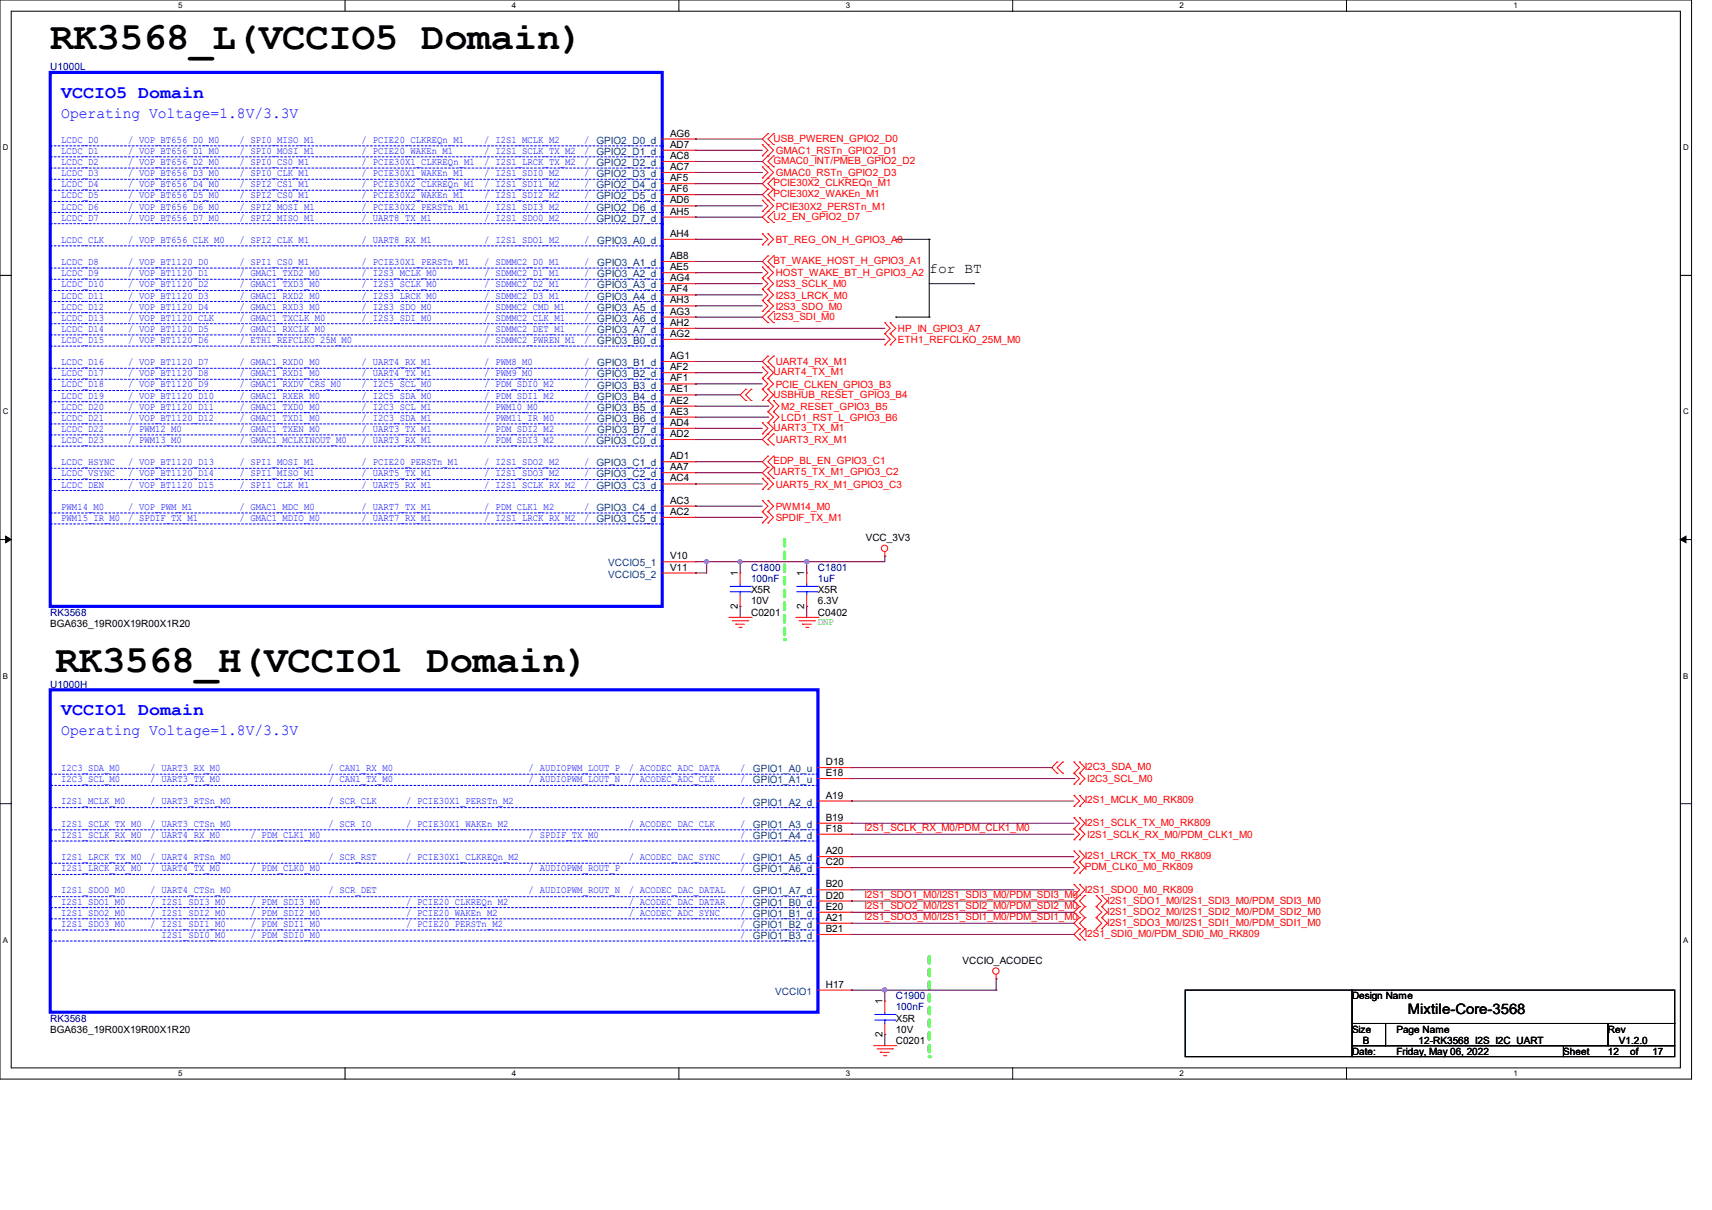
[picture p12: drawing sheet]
<svg xmlns="http://www.w3.org/2000/svg" width="297mm" height="210mm" viewBox="0 0 297 210" stroke-linecap="round" stroke-linejoin="round" font-family="sans-serif">
<defs><g id="words">
<g font-size="6.7">
<text x="8.7" y="8.5">RK3568_L(VCCIO5 Domain)</text>
<text x="9.7" y="116.6">RK3568_H(VCCIO1 Domain)</text>
</g>
<g font-size="3" fill="#00f">
<text x="10.6" y="17">VCCIO5 Domain</text>
<text x="10.6" y="124.2">VCCIO1 Domain</text>
</g>
<g font-size="2.7" fill="#00f">
<text x="10.6" y="20.5">Operating Voltage=1.8V/3.3V</text>
<text x="10.6" y="127.6">Operating Voltage=1.8V/3.3V</text>
</g>
<g font-size="2.5">
<text x="161.2" y="47.4">for BT</text>
<text x="244.2" y="176">Mixtile-Core-3568</text>
</g>
<g font-size="1.7" fill="#000080">
<text x="8.7" y="12.2">U1000L</text>
<text x="130.3" y="99.1">C1800</text>
<text x="130.3" y="101.1">100nF</text>
<text x="141.9" y="99.1">C1801</text>
<text x="141.9" y="101.1">1uF</text>
<text x="8.7" y="106.8">RK3568</text>
<text x="8.7" y="119.4">U1000H</text>
<text x="155.4" y="173.4">C1900</text>
<text x="8.7" y="177.3">RK3568</text>
<text x="155.4" y="175.3">100nF</text>
</g>
<g font-size="1.7">
<text x="116.2" y="23.7">AG6</text>
<text x="116.2" y="25.7">AD7</text>
<text x="116.2" y="27.6">AC8</text>
<text x="116.2" y="29.5">AC7</text>
<text x="116.2" y="31.5">AF5</text>
<text x="116.2" y="33.4">AF6</text>
<text x="116.2" y="35.3">AD6</text>
<text x="116.2" y="37.3">AH5</text>
<text x="116.2" y="41.1">AH4</text>
<text x="116.2" y="45">AB8</text>
<text x="116.2" y="46.9">AE5</text>
<text x="116.2" y="48.8">AG4</text>
<text x="116.2" y="50.8">AF4</text>
<text x="116.2" y="52.7">AH3</text>
<text x="116.2" y="54.6">AG3</text>
<text x="116.2" y="56.6">AH2</text>
<text x="116.2" y="58.5">AG2</text>
<text x="116.2" y="62.3">AG1</text>
<text x="116.2" y="64.3">AF2</text>
<text x="116.2" y="66.2">AF1</text>
<text x="116.2" y="68.1">AE1</text>
<text x="116.2" y="70.1">AE2</text>
<text x="116.2" y="72">AE3</text>
<text x="116.2" y="73.9">AD4</text>
<text x="116.2" y="75.9">AD2</text>
<text x="116.2" y="79.7">AD1</text>
<text x="116.2" y="81.6">AA7</text>
<text x="116.2" y="83.6">AC4</text>
<text x="116.2" y="87.4">AC3</text>
<text x="116.2" y="89.4">AC2</text>
<text x="150.2" y="93.9">VCC_3V3</text>
<text x="116.2" y="97.1">V10</text>
<text x="116.2" y="99">V11</text>
<text x="128" y="100" transform="rotate(-90 128 100)">1</text>
<text x="139.5" y="100" transform="rotate(-90 139.5 100)">1</text>
<text x="128" y="105.6" transform="rotate(-90 128 105.6)">2</text>
<text x="130.3" y="106.8">C0201</text>
<text x="130.3" y="103">X5R</text>
<text x="130.3" y="104.9">10V</text>
<text x="139.5" y="105.6" transform="rotate(-90 139.5 105.6)">2</text>
<text x="141.9" y="106.8">C0402</text>
<text x="141.9" y="103">X5R</text>
<text x="141.9" y="104.9">6.3V</text>
<text x="8.7" y="108.8">BGA636_19R00X19R00X1R20</text>
<text x="143.2" y="132.8">D18</text>
<text x="143.2" y="134.7">E18</text>
<text x="143.2" y="138.6">A19</text>
<text x="143.2" y="142.5">B19</text>
<text x="143.2" y="144.4">F18</text>
<text x="143.2" y="148.3">A20</text>
<text x="143.2" y="150.2">C20</text>
<text x="143.2" y="154">B20</text>
<text x="143.2" y="156">D20</text>
<text x="143.2" y="157.9">E20</text>
<text x="143.2" y="159.8">A21</text>
<text x="143.2" y="161.8">B21</text>
<text x="167" y="167.3">VCCIO_ACODEC</text>
<text x="143.2" y="171.4">H17</text>
<text x="234.5" y="173.4">Design Name</text>
<text x="8.7" y="179.2">BGA636_19R00X19R00X1R20</text>
<text x="153.1" y="180" transform="rotate(-90 153.1 180)">2</text>
<text x="153.1" y="174.3" transform="rotate(-90 153.1 174.3)">1</text>
<text x="155.4" y="177.3">X5R</text>
<text x="155.4" y="179.2">10V</text>
<text x="234.5" y="179.2">Size</text>
<text x="242.3" y="179.2">Page Name</text>
<text x="279" y="179.2">Rev</text>
<text x="155.4" y="181.1">C0201</text>
<text x="234.5" y="183.1">Date:</text>
<text x="236.5" y="181.1">B</text>
<text x="242.3" y="183.1">Friday, May 06, 2022</text>
<text x="246.1" y="181.1">12-RK3568_I2S_I2C_UART</text>
<text x="271.2" y="183.1">Sheet</text>
<text x="279" y="183.1">12</text>
<text x="280.9" y="181.1">V1.2.0</text>
<text x="282.8" y="183.1">of</text>
<text x="286.7" y="183.1">17</text>
</g>
<g font-size="1.7" fill="#00f">
<text x="10.6" y="26.7">LCDC_D1</text>
<text x="10.6" y="28.6">LCDC_D2</text>
<text x="10.6" y="24.8">LCDC_D0</text>
<text x="22.2" y="28.6">/ VOP_BT656_D2_M0</text>
<text x="22.2" y="26.7">/ VOP_BT656_D1_M0</text>
<text x="22.2" y="24.8">/ VOP_BT656_D0_M0</text>
<text x="41.5" y="24.8">/ SPI0_MISO_M1</text>
<text x="41.5" y="28.6">/ SPI0_CS0_M1</text>
<text x="41.5" y="26.7">/ SPI0_MOSI_M1</text>
<text x="62.7" y="28.6">/ PCIE30X1_CLKREQn_M1</text>
<text x="62.7" y="24.8">/ PCIE20_CLKREQn_M1</text>
<text x="62.7" y="26.7">/ PCIE20_WAKEn_M1</text>
<text x="84" y="26.7">/ I2S1_SCLK_TX_M2</text>
<text x="84" y="28.6">/ I2S1_LRCK_TX_M2</text>
<text x="84" y="24.8">/ I2S1_MCLK_M2</text>
<text x="101.3" y="26.7">/</text>
<text x="101.3" y="24.8">/</text>
<text x="101.3" y="28.6">/</text>
<text x="10.6" y="32.5">LCDC_D4</text>
<text x="10.6" y="30.6">LCDC_D3</text>
<text x="10.6" y="34.4">LCDC_D5</text>
<text x="22.2" y="30.6">/ VOP_BT656_D3_M0</text>
<text x="22.2" y="32.5">/ VOP_BT656_D4_M0</text>
<text x="22.2" y="34.4">/ VOP_BT656_D5_M0</text>
<text x="41.5" y="32.5">/ SPI2_CS1_M1</text>
<text x="41.5" y="34.4">/ SPI2_CS0_M1</text>
<text x="41.5" y="30.6">/ SPI0_CLK_M1</text>
<text x="62.7" y="32.5">/ PCIE30X2_CLKREQn_M1</text>
<text x="62.7" y="34.4">/ PCIE30X2_WAKEn_M1</text>
<text x="62.7" y="30.6">/ PCIE30X1_WAKEn_M1</text>
<text x="84" y="30.6">/ I2S1_SDI0_M2</text>
<text x="84" y="32.5">/ I2S1_SDI1_M2</text>
<text x="84" y="34.4">/ I2S1_SDI2_M2</text>
<text x="101.3" y="30.6">/</text>
<text x="101.3" y="34.4">/</text>
<text x="101.3" y="32.5">/</text>
<text x="10.6" y="36.4">LCDC_D6</text>
<text x="10.6" y="38.3">LCDC_D7</text>
<text x="22.2" y="36.4">/ VOP_BT656_D6_M0</text>
<text x="22.2" y="38.3">/ VOP_BT656_D7_M0</text>
<text x="41.5" y="36.4">/ SPI2_MOSI_M1</text>
<text x="41.5" y="38.3">/ SPI2_MISO_M1</text>
<text x="62.7" y="36.4">/ PCIE30X2_PERSTn_M1</text>
<text x="62.7" y="38.3">/ UART8_TX_M1</text>
<text x="84" y="36.4">/ I2S1_SDI3_M2</text>
<text x="84" y="38.3">/ I2S1_SDO0_M2</text>
<text x="101.3" y="36.4">/</text>
<text x="101.3" y="38.3">/</text>
<text x="10.6" y="47.9">LCDC_D9</text>
<text x="10.6" y="42.2">LCDC_CLK</text>
<text x="10.6" y="46">LCDC_D8</text>
<text x="22.2" y="42.2">/ VOP_BT656_CLK_M0</text>
<text x="22.2" y="46">/ VOP_BT1120_D0</text>
<text x="22.2" y="47.9">/ VOP_BT1120_D1</text>
<text x="41.5" y="46">/ SPI1_CS0_M1</text>
<text x="41.5" y="47.9">/ GMAC1_TXD2_M0</text>
<text x="41.5" y="42.2">/ SPI2_CLK_M1</text>
<text x="62.7" y="46">/ PCIE30X1_PERSTn_M1</text>
<text x="62.7" y="47.9">/ I2S3_MCLK_M0</text>
<text x="62.7" y="42.2">/ UART8_RX_M1</text>
<text x="84" y="42.2">/ I2S1_SDO1_M2</text>
<text x="84" y="47.9">/ SDMMC2_D1_M1</text>
<text x="84" y="46">/ SDMMC2_D0_M1</text>
<text x="101.3" y="47.9">/</text>
<text x="101.3" y="42.2">/</text>
<text x="101.3" y="46">/</text>
<text x="10.6" y="49.9">LCDC_D10</text>
<text x="10.6" y="53.7">LCDC_D12</text>
<text x="10.6" y="51.8">LCDC_D11</text>
<text x="22.2" y="51.8">/ VOP_BT1120_D3</text>
<text x="22.2" y="49.9">/ VOP_BT1120_D2</text>
<text x="22.2" y="53.7">/ VOP_BT1120_D4</text>
<text x="41.5" y="49.9">/ GMAC1_TXD3_M0</text>
<text x="41.5" y="53.7">/ GMAC1_RXD3_M0</text>
<text x="41.5" y="51.8">/ GMAC1_RXD2_M0</text>
<text x="62.7" y="53.7">/ I2S3_SDO_M0</text>
<text x="62.7" y="51.8">/ I2S3_LRCK_M0</text>
<text x="62.7" y="49.9">/ I2S3_SCLK_M0</text>
<text x="84" y="53.7">/ SDMMC2_CMD_M1</text>
<text x="84" y="51.8">/ SDMMC2_D3_M1</text>
<text x="84" y="49.9">/ SDMMC2_D2_M1</text>
<text x="101.3" y="51.8">/</text>
<text x="101.3" y="49.9">/</text>
<text x="101.3" y="53.7">/</text>
<text x="10.6" y="55.7">LCDC_D13</text>
<text x="10.6" y="57.6">LCDC_D14</text>
<text x="10.6" y="59.5">LCDC_D15</text>
<text x="22.2" y="57.6">/ VOP_BT1120_D5</text>
<text x="22.2" y="55.7">/ VOP_BT1120_CLK</text>
<text x="22.2" y="59.5">/ VOP_BT1120_D6</text>
<text x="41.5" y="55.7">/ GMAC1_TXCLK_M0</text>
<text x="41.5" y="57.6">/ GMAC1_RXCLK_M0</text>
<text x="41.5" y="59.5">/ ETH1_REFCLKO_25M_M0</text>
<text x="62.7" y="55.7">/ I2S3_SDI_M0</text>
<text x="84" y="55.7">/ SDMMC2_CLK_M1</text>
<text x="84" y="57.6">/ SDMMC2_DET_M1</text>
<text x="84" y="59.5">/ SDMMC2_PWREN_M1</text>
<text x="101.3" y="57.6">/</text>
<text x="101.3" y="55.7">/</text>
<text x="101.3" y="59.5">/</text>
<text x="10.6" y="63.4">LCDC_D16</text>
<text x="10.6" y="65.3">LCDC_D17</text>
<text x="22.2" y="63.4">/ VOP_BT1120_D7</text>
<text x="22.2" y="65.3">/ VOP_BT1120_D8</text>
<text x="41.5" y="65.3">/ GMAC1_RXD1_M0</text>
<text x="41.5" y="63.4">/ GMAC1_RXD0_M0</text>
<text x="62.7" y="65.3">/ UART4_TX_M1</text>
<text x="62.7" y="63.4">/ UART4_RX_M1</text>
<text x="84" y="65.3">/ PWM9_M0</text>
<text x="84" y="63.4">/ PWM8_M0</text>
<text x="101.3" y="65.3">/</text>
<text x="101.3" y="63.4">/</text>
<text x="10.6" y="71.1">LCDC_D20</text>
<text x="10.6" y="69.2">LCDC_D19</text>
<text x="10.6" y="67.2">LCDC_D18</text>
<text x="22.2" y="69.2">/ VOP_BT1120_D10</text>
<text x="22.2" y="67.2">/ VOP_BT1120_D9</text>
<text x="22.2" y="71.1">/ VOP_BT1120_D11</text>
<text x="41.5" y="71.1">/ GMAC1_TXD0_M0</text>
<text x="41.5" y="69.2">/ GMAC1_RXER_M0</text>
<text x="41.5" y="67.2">/ GMAC1_RXDV_CRS_M0</text>
<text x="62.7" y="71.1">/ I2C3_SCL_M1</text>
<text x="62.7" y="69.2">/ I2C5_SDA_M0</text>
<text x="62.7" y="67.2">/ I2C5_SCL_M0</text>
<text x="84" y="71.1">/ PWM10_M0</text>
<text x="84" y="67.2">/ PDM_SDI0_M2</text>
<text x="84" y="69.2">/ PDM_SDI1_M2</text>
<text x="101.3" y="69.2">/</text>
<text x="101.3" y="71.1">/</text>
<text x="101.3" y="67.2">/</text>
<text x="10.6" y="73">LCDC_D21</text>
<text x="10.6" y="75">LCDC_D22</text>
<text x="10.6" y="76.9">LCDC_D23</text>
<text x="22.2" y="75">/ PWM12_M0</text>
<text x="22.2" y="73">/ VOP_BT1120_D12</text>
<text x="22.2" y="76.9">/ PWM13_M0</text>
<text x="41.5" y="75">/ GMAC1_TXEN_M0</text>
<text x="41.5" y="73">/ GMAC1_TXD1_M0</text>
<text x="41.5" y="76.9">/ GMAC1_MCLKINOUT_M0</text>
<text x="62.7" y="73">/ I2C3_SDA_M1</text>
<text x="62.7" y="75">/ UART3_TX_M1</text>
<text x="62.7" y="76.9">/ UART3_RX_M1</text>
<text x="84" y="75">/ PDM_SDI2_M2</text>
<text x="84" y="73">/ PWM11_IR_M0</text>
<text x="84" y="76.9">/ PDM_SDI3_M2</text>
<text x="101.3" y="73">/</text>
<text x="101.3" y="75">/</text>
<text x="101.3" y="76.9">/</text>
<text x="10.6" y="80.8">LCDC_HSYNC</text>
<text x="10.6" y="82.7">LCDC_VSYNC</text>
<text x="22.2" y="80.8">/ VOP_BT1120_D13</text>
<text x="22.2" y="82.7">/ VOP_BT1120_D14</text>
<text x="41.5" y="80.8">/ SPI1_MOSI_M1</text>
<text x="41.5" y="82.7">/ SPI1_MISO_M1</text>
<text x="62.7" y="82.7">/ UART5_TX_M1</text>
<text x="62.7" y="80.8">/ PCIE20_PERSTn_M1</text>
<text x="84" y="80.8">/ I2S1_SDO2_M2</text>
<text x="84" y="82.7">/ I2S1_SDO3_M2</text>
<text x="101.3" y="80.8">/</text>
<text x="101.3" y="82.7">/</text>
<text x="10.6" y="84.6">LCDC_DEN</text>
<text x="10.6" y="88.5">PWM14_M0</text>
<text x="22.2" y="84.6">/ VOP_BT1120_D15</text>
<text x="22.2" y="88.5">/ VOP_PWM_M1</text>
<text x="41.5" y="84.6">/ SPI1_CLK_M1</text>
<text x="41.5" y="88.5">/ GMAC1_MDC_M0</text>
<text x="62.7" y="88.5">/ UART7_TX_M1</text>
<text x="62.7" y="84.6">/ UART5_RX_M1</text>
<text x="84" y="88.5">/ PDM_CLK1_M2</text>
<text x="84" y="84.6">/ I2S1_SCLK_RX_M2</text>
<text x="101.3" y="84.6">/</text>
<text x="101.3" y="88.5">/</text>
<text x="10.6" y="90.4">PWM15_IR_M0</text>
<text x="22.2" y="90.4">/ SPDIF_TX_M1</text>
<text x="41.5" y="90.4">/ GMAC1_MDIO_M0</text>
<text x="62.7" y="90.4">/ UART7_RX_M1</text>
<text x="84" y="90.4">/ I2S1_LRCK_RX_M2</text>
<text x="101.3" y="90.4">/</text>
<text x="10.6" y="135.8">I2C3_SCL_M0</text>
<text x="10.6" y="133.9">I2C3_SDA_M0</text>
<text x="26.1" y="135.8">/ UART3_TX_M0</text>
<text x="26.1" y="133.9">/ UART3_RX_M0</text>
<text x="57" y="135.8">/ CAN1_TX_M0</text>
<text x="57" y="133.9">/ CAN1_RX_M0</text>
<text x="91.7" y="133.9">/ AUDIOPWM_LOUT_P</text>
<text x="91.7" y="135.8">/ AUDIOPWM_LOUT_N</text>
<text x="109.1" y="135.8">/ ACODEC_ADC_CLK</text>
<text x="109.1" y="133.9">/ ACODEC_ADC_DATA</text>
<text x="128.4" y="135.8">/</text>
<text x="128.4" y="133.9">/</text>
<text x="10.6" y="143.5">I2S1_SCLK_TX_M0</text>
<text x="10.6" y="139.6">I2S1_MCLK_M0</text>
<text x="26.1" y="143.5">/ UART3_CTSn_M0</text>
<text x="26.1" y="139.6">/ UART3_RTSn_M0</text>
<text x="57" y="139.6">/ SCR_CLK</text>
<text x="57" y="143.5">/ SCR_IO</text>
<text x="70.5" y="143.5">/ PCIE30X1_WAKEn_M2</text>
<text x="70.5" y="139.6">/ PCIE30X1_PERSTn_M2</text>
<text x="109.1" y="143.5">/ ACODEC_DAC_CLK</text>
<text x="128.4" y="139.6">/</text>
<text x="128.4" y="143.5">/</text>
<text x="10.6" y="149.3">I2S1_LRCK_TX_M0</text>
<text x="10.6" y="145.4">I2S1_SCLK_RX_M0</text>
<text x="26.1" y="149.3">/ UART4_RTSn_M0</text>
<text x="26.1" y="145.4">/ UART4_RX_M0</text>
<text x="43.4" y="145.4">/ PDM_CLK1_M0</text>
<text x="57" y="149.3">/ SCR_RST</text>
<text x="70.5" y="149.3">/ PCIE30X1_CLKREQn_M2</text>
<text x="91.7" y="145.4">/ SPDIF_TX_M0</text>
<text x="109.1" y="149.3">/ ACODEC_DAC_SYNC</text>
<text x="128.4" y="149.3">/</text>
<text x="128.4" y="145.4">/</text>
<text x="10.6" y="155.1">I2S1_SDO0_M0</text>
<text x="10.6" y="151.2">I2S1_LRCK_RX_M0</text>
<text x="26.1" y="151.2">/ UART4_TX_M0</text>
<text x="26.1" y="155.1">/ UART4_CTSn_M0</text>
<text x="43.4" y="151.2">/ PDM_CLK0_M0</text>
<text x="57" y="155.1">/ SCR_DET</text>
<text x="91.7" y="151.2">/ AUDIOPWM_ROUT_P</text>
<text x="91.7" y="155.1">/ AUDIOPWM_ROUT_N</text>
<text x="109.1" y="155.1">/ ACODEC_DAC_DATAL</text>
<text x="128.4" y="151.2">/</text>
<text x="128.4" y="155.1">/</text>
<text x="10.6" y="157">I2S1_SDO1_M0</text>
<text x="10.6" y="160.9">I2S1_SDO3_M0</text>
<text x="10.6" y="158.9">I2S1_SDO2_M0</text>
<text x="26.1" y="158.9">/ I2S1_SDI2_M0</text>
<text x="26.1" y="157">/ I2S1_SDI3_M0</text>
<text x="26.1" y="160.9">/ I2S1_SDI1_M0</text>
<text x="43.4" y="160.9">/ PDM_SDI1_M0</text>
<text x="43.4" y="157">/ PDM_SDI3_M0</text>
<text x="43.4" y="158.9">/ PDM_SDI2_M0</text>
<text x="70.5" y="157">/ PCIE20_CLKREQn_M2</text>
<text x="70.5" y="160.9">/ PCIE20_PERSTn_M2</text>
<text x="70.5" y="158.9">/ PCIE20_WAKEn_M2</text>
<text x="109.1" y="158.9">/ ACODEC_ADC_SYNC</text>
<text x="109.1" y="157">/ ACODEC_DAC_DATAR</text>
<text x="128.4" y="157">/</text>
<text x="128.4" y="160.9">/</text>
<text x="128.4" y="158.9">/</text>
<text x="28" y="162.8">I2S1_SDI0_M0</text>
<text x="43.4" y="162.8">/ PDM_SDI0_M0</text>
<text x="128.4" y="162.8">/</text>
</g>
<g font-size="1.7" fill="#004080">
<text x="103.5" y="24.9">GPIO2_D0_d</text>
<text x="103.5" y="26.9">GPIO2_D1_d</text>
<text x="103.5" y="28.8">GPIO2_D2_d</text>
<text x="103.5" y="30.7">GPIO2_D3_d</text>
<text x="103.5" y="32.7">GPIO2_D4_d</text>
<text x="103.5" y="34.6">GPIO2_D5_d</text>
<text x="103.5" y="36.5">GPIO2_D6_d</text>
<text x="103.5" y="38.5">GPIO2_D7_d</text>
<text x="103.6" y="42.3">GPIO3_A0_d</text>
<text x="103.6" y="46.2">GPIO3_A1_d</text>
<text x="103.6" y="48.1">GPIO3_A2_d</text>
<text x="103.6" y="50">GPIO3_A3_d</text>
<text x="103.6" y="52">GPIO3_A4_d</text>
<text x="103.6" y="53.9">GPIO3_A5_d</text>
<text x="103.6" y="55.8">GPIO3_A6_d</text>
<text x="103.6" y="57.8">GPIO3_A7_d</text>
<text x="103.6" y="59.7">GPIO3_B0_d</text>
<text x="103.6" y="63.5">GPIO3_B1_d</text>
<text x="103.6" y="65.5">GPIO3_B2_d</text>
<text x="103.6" y="67.4">GPIO3_B3_d</text>
<text x="103.6" y="69.3">GPIO3_B4_d</text>
<text x="103.6" y="71.3">GPIO3_B5_d</text>
<text x="103.5" y="77.1">GPIO3_C0_d</text>
<text x="103.6" y="73.2">GPIO3_B6_d</text>
<text x="103.6" y="75.1">GPIO3_B7_d</text>
<text x="103.5" y="80.9">GPIO3_C1_d</text>
<text x="103.5" y="82.8">GPIO3_C2_d</text>
<text x="103.5" y="84.8">GPIO3_C3_d</text>
<text x="103.5" y="88.6">GPIO3_C4_d</text>
<text x="103.5" y="90.6">GPIO3_C5_d</text>
<text x="105.5" y="98.3">VCCIO5_1</text>
<text x="105.5" y="100.2">VCCIO5_2</text>
<text x="130.6" y="134">GPIO1_A0_u</text>
<text x="130.6" y="135.9">GPIO1_A1_u</text>
<text x="130.6" y="139.8">GPIO1_A2_d</text>
<text x="130.6" y="143.7">GPIO1_A3_d</text>
<text x="130.6" y="145.6">GPIO1_A4_d</text>
<text x="130.6" y="149.5">GPIO1_A5_d</text>
<text x="130.6" y="151.4">GPIO1_A6_d</text>
<text x="130.6" y="155.2">GPIO1_A7_d</text>
<text x="130.6" y="157.2">GPIO1_B0_d</text>
<text x="130.6" y="159.1">GPIO1_B1_d</text>
<text x="130.6" y="161">GPIO1_B2_d</text>
<text x="130.6" y="163">GPIO1_B3_d</text>
<text x="134.5" y="172.6">VCCIO1</text>
</g>
<g font-size="1.7" fill="#f00">
<text x="134.2" y="24.6">USB_PWEREN_GPIO2_D0</text>
<text x="134.2" y="28.4">GMAC0_INT/PMEB_GPIO2_D2</text>
<text x="134.6" y="26.7">GMAC1_RSTn_GPIO2_D1</text>
<text x="134.2" y="32.3">PCIE30X2_CLKREQn_M1</text>
<text x="134.2" y="34.2">PCIE30X2_WAKEn_M1</text>
<text x="134.6" y="30.6">GMAC0_RSTn_GPIO2_D3</text>
<text x="134.2" y="38.1">U2_EN_GPIO2_D7</text>
<text x="134.6" y="36.4">PCIE30X2_PERSTn_M1</text>
<text x="134.2" y="45.8">BT_WAKE_HOST_H_GPIO3_A1</text>
<text x="134.6" y="48">HOST_WAKE_BT_H_GPIO3_A2</text>
<text x="134.6" y="42.2">BT_REG_ON_H_GPIO3_A0</text>
<text x="134.6" y="49.9">I2S3_SCLK_M0</text>
<text x="134.6" y="51.8">I2S3_LRCK_M0</text>
<text x="134.6" y="53.8">I2S3_SDO_M0</text>
<text x="134.2" y="55.5">I2S3_SDI_M0</text>
<text x="155.8" y="59.5">ETH1_REFCLKO_25M_M0</text>
<text x="155.8" y="57.6">HP_IN_GPIO3_A7</text>
<text x="134.2" y="65.2">UART4_TX_M1</text>
<text x="134.6" y="63.4">UART4_RX_M1</text>
<text x="134.2" y="69">USBHUB_RESET_GPIO3_B4</text>
<text x="134.6" y="67.3">PCIE_CLKEN_GPIO3_B3</text>
<text x="135.5" y="71.1">M2_RESET_GPIO3_B5</text>
<text x="134.2" y="74.8">UART3_TX_M1</text>
<text x="134.6" y="76.9">UART3_RX_M1</text>
<text x="135.5" y="73.1">LCD1_RST_L_GPIO3_B6</text>
<text x="134.2" y="80.6">EDP_BL_EN_GPIO3_C1</text>
<text x="134.2" y="82.5">UART5_TX_M1_GPIO3_C2</text>
<text x="134.6" y="88.5">PWM14_M0</text>
<text x="134.6" y="84.6">UART5_RX_M1_GPIO3_C3</text>
<text x="134.6" y="90.4">SPDIF_TX_M1</text>
<text x="188.2" y="133.6">I2C3_SDA_M0</text>
<text x="188.6" y="135.8">I2C3_SCL_M0</text>
<text x="188.2" y="139.4">I2S1_MCLK_M0_RK809</text>
<text x="188.2" y="143.3">I2S1_SCLK_TX_M0_RK809</text>
<text x="150" y="144.2">I2S1_SCLK_RX_M0/PDM_CLK1_M0</text>
<text x="188.2" y="149.1">I2S1_LRCK_TX_M0_RK809</text>
<text x="188.6" y="145.5">I2S1_SCLK_RX_M0/PDM_CLK1_M0</text>
<text x="150" y="155.8">I2S1_SDO1_M0/I2S1_SDI3_M0/PDM_SDI3_M0</text>
<text x="188.2" y="154.9">I2S1_SDO0_M0_RK809</text>
<text x="188.2" y="151">PDM_CLK0_M0_RK809</text>
<text x="150" y="157.7">I2S1_SDO2_M0/I2S1_SDI2_M0/PDM_SDI2_M0</text>
<text x="150" y="159.6">I2S1_SDO3_M0/I2S1_SDI1_M0/PDM_SDI1_M0</text>
<text x="192.1" y="156.8">I2S1_SDO1_M0/I2S1_SDI3_M0/PDM_SDI3_M0</text>
<text x="192.1" y="158.7">I2S1_SDO2_M0/I2S1_SDI2_M0/PDM_SDI2_M0</text>
<text x="192.1" y="160.7">I2S1_SDO3_M0/I2S1_SDI1_M0/PDM_SDI1_M0</text>
<text x="188.2" y="162.6">I2S1_SDI0_M0/PDM_SDI0_M0_RK809</text>
</g>
<text font-size="1.7" fill="#0f0" x="141.9" y="108.5">DNP</text>
<g font-size="1.4">
<text x="30.9" y="1.4">5</text>
<text x="88.8" y="1.4">4</text>
<text x="146.7" y="1.4">3</text>
<text x="204.6" y="1.4">2</text>
<text x="262.6" y="1.4">1</text>
<text x=".5" y="26.1">D</text>
<text x="292" y="26.1">D</text>
<text x=".5" y="71.9">C</text>
<text x="292" y="71.9">C</text>
<text x=".5" y="117.8">B</text>
<text x="292" y="117.8">B</text>
<text x=".5" y="163.6">A</text>
<text x="292" y="163.6">A</text>
<text x="30.9" y="186.8">5</text>
<text x="88.8" y="186.8">4</text>
<text x="146.7" y="186.8">3</text>
<text x="204.6" y="186.8">2</text>
<text x="262.6" y="186.8">1</text>
</g>
</g></defs>
<path d="M0 0h293.5v187.3h-293.5zM1.9 1.9h289.6v183.4h-289.6z" fill="none" stroke="#000" stroke-width=".17"/>
<g fill="#fff">
<path d="M30.9 .2h.8v1.5h-.8z"/>
<path d="M30.9 185.5h.8v1.6h-.8z"/>
</g>
<path d="M59.9 0v1.9M59.9 185.3v2" fill="none" stroke="#000" stroke-width=".17"/>
<g fill="#fff">
<path d="M88.8 .2h.8v1.5h-.8z"/>
<path d="M88.8 185.5h.8v1.6h-.8z"/>
</g>
<path d="M117.8 0v1.9M117.8 185.3v2" fill="none" stroke="#000" stroke-width=".17"/>
<g fill="#fff">
<path d="M146.7 .2h.8v1.5h-.8z"/>
<path d="M146.7 185.5h.8v1.6h-.8z"/>
</g>
<path d="M175.7 0v1.9M175.7 185.3v2" fill="none" stroke="#000" stroke-width=".17"/>
<g fill="#fff">
<path d="M204.6 .2h.8v1.5h-.8z"/>
<path d="M204.6 185.5h.8v1.6h-.8z"/>
</g>
<path d="M233.6 0v1.9M233.6 185.3v2" fill="none" stroke="#000" stroke-width=".17"/>
<g fill="#fff">
<path d="M262.6 .2h.7v1.5h-.7z"/>
<path d="M262.6 185.5h.7v1.6h-.7z"/>
<path d="M.5 24.8h1v1.6h-1z"/>
<path d="M292 24.8h1v1.6h-1z"/>
<path d="M.5 70.7h1v1.5h-1z"/>
<path d="M292 70.7h1v1.5h-1z"/>
</g>
<path d="M0 47.8h1.9M291.5 47.8h2" fill="none" stroke="#000" stroke-width=".17"/>
<g fill="#fff">
<path d="M.5 116.5h.9v1.6h-.9z"/>
<path d="M292 116.5h.9v1.6h-.9z"/>
</g>
<path d="M0 93.6h1.9M291.5 93.6h2" fill="none" stroke="#000" stroke-width=".17"/>
<path d="M1 93l.9 .6-.9 .6zM291.5 93.6l1-.6v1.2z" fill="#000" stroke="#000" stroke-width=".17"/>
<g fill="#fff">
<path d="M.5 162.4h.9v1.5h-.9z"/>
<path d="M292 162.4h.9v1.5h-.9z"/>
</g>
<path d="M0 139.5h1.9M291.5 139.5h2" fill="none" stroke="#000" stroke-width=".17"/>
<path d="M136.1 93.6v17.4" fill="none" stroke="#0f0" stroke-width=".55" stroke-dasharray="1.1 1.1"/>
<circle cx="136.1" cy="111" r=".28" fill="#0f0" stroke-dasharray="1.1 1.1"/>
<path d="M155.4 55h.1M155.4 41.5h5.8M155.4 55h5.8M161.2 41.5h.1M161.2 55h.1M161.2 41.5v13.5M161.2 49.2h7.7M168.9 49.2h.1" fill="none" stroke="#000" stroke-width=".17"/>
<path d="M161.2 166v17.4" fill="none" stroke="#0f0" stroke-width=".55" stroke-dasharray="1.1 1.1"/>
<circle cx="161.2" cy="183.4" r=".28" fill="#0f0" stroke-dasharray="1.1 1.1"/>
<g fill="none" stroke="#f00" stroke-width=".17">
<path d="M114.9 24.1h5.7M114.9 26.1h5.7M114.9 28h5.7M114.9 29.9h5.7M114.9 31.9h5.7M114.9 33.8h5.7M114.9 35.7h5.7M114.9 37.7h5.7M120.6 24.1h.1M120.6 26.1h.1M120.6 28h.1M120.6 29.9h.1"/>
<path d="M120.6 31.9h.1M120.6 33.8h.1M120.6 35.7h.1M120.6 37.7h.1M132.2 36.7h.1M132.2 34.8h.1M132.2 27.1h.1M132.2 25.1h.1M132.2 30.9h.1M132.2 29h.1M132.2 34.8l1 .9-1 1M132.2 25.1l1 1-1 1"/>
<path d="M132.2 29l1 .9-1 1M133.2 36.7h.1M133.2 34.8h.1M133.2 30.9h.1M133.2 32.9h.1M133.2 38.6h.1M133.2 27.1h.1M133.2 25.1h.1M133.2 29h.1M133.2 23.2h.1M133.2 32.9l-1 .9 2 1.9-2 2 1 .9M133.2 29l1 .9-2 2 1 1"/>
<path d="M133.2 23.2l-1 .9 2 2-2 1.9 1 1M134.2 32.9h.1M134.2 30.9h.1M134.2 34.8h.1M134.2 38.6h.1M134.2 36.7h.1M134.2 25.1h.1M134.2 23.2h.1M134.2 29h.1M134.2 27.1h.1M134.2 30.9l-1 1 1 1M134.2 32.9l-1 .9 1 1"/>
<path d="M134.2 36.7l-1 1 1 .9M134.2 23.2l-1 .9 1 1M134.2 27.1l-1 .9 1 1M114.9 41.5h5.7M114.9 45.4h5.7M114.9 47.3h5.7M114.9 49.2h5.7M114.9 51.2h5.7M114.9 53.1h5.7M114.9 55h5.7M114.9 57h5.7M114.9 58.9h5.7"/>
<path d="M120.6 41.5h.1M120.6 45.4h.1M120.6 47.3h.1M120.6 49.2h.1M120.6 51.2h.1M120.6 53.1h.1M120.6 55h.1M120.6 57h.1M120.6 58.9h.1M132.2 50.2h.1M132.2 48.3h.1M132.2 52.2h.1"/>
<path d="M132.2 54.1h.1M132.2 46.4h.1M132.2 42.5h.1M132.2 40.6h.1M132.2 48.3l1 .9-1 1M132.2 50.2l1 1-1 1M132.2 52.2l1 .9-1 1M132.2 46.4l1 .9-1 1M132.2 40.6l1 .9-1 1M133.2 50.2h.1M133.2 48.3h.1M133.2 52.2h.1"/>
<path d="M133.2 54.1h.1M133.2 56h.1M133.2 44.4h.1M133.2 46.4h.1M133.2 42.5h.1M133.2 40.6h.1M133.2 48.3l1 .9-1 1M133.2 50.2l1 1-1 1M133.2 52.2l1 .9-2 1.9 1 1M133.2 44.4l-1 1 2 1.9-1 1M133.2 40.6l1 .9-1 1M134.2 56h.1"/>
<path d="M134.2 54.1h.1M134.2 46.4h.1M134.2 44.4h.1M134.2 54.1l-1 .9 1 1M134.2 44.4l-1 1 1 1M153.5 59.9h.1M153.5 57.9h.1M153.5 56h.1M153.5 57.9l.9 1-.9 1M153.5 56l.9 1-.9 .9M154.4 59.9h.1M154.4 57.9h.1"/>
<path d="M154.4 56h.1M154.4 57.9l1 1-1 1M154.4 56l1 1-1 .9M114.9 62.7h5.7M114.9 64.7h5.7M114.9 66.6h5.7M114.9 68.5h5.7M114.9 70.5h5.7M114.9 72.4h5.7M114.9 74.3h5.7M114.9 76.3h5.7M120.6 62.7h.1"/>
<path d="M120.6 64.7h.1M120.6 66.6h.1M120.6 68.5h.1M120.6 70.5h.1M120.6 72.4h.1M120.6 74.3h.1M120.6 76.3h.1M129.4 69.5h.1M129.4 67.6h.1M129.4 67.6l-1 .9 1 1M130.3 67.6h.1M130.3 69.5h.1"/>
<path d="M130.3 67.6l-.9 .9 .9 1M132.2 67.6h.1M132.2 69.5h.1M132.2 65.7h.1M132.2 63.7h.1M132.2 75.3h.1M132.2 73.4h.1M132.2 67.6l1 .9-1 1M132.2 65.7l1 .9-1 1M132.2 63.7l1 1-1 1M132.2 73.4l1 .9-1 1M133.2 67.6h.1"/>
<path d="M133.2 69.5h.1M133.2 65.7h.1M133.2 79.2h.1M133.2 61.8h.1M133.2 63.7h.1M133.2 75.3h.1M133.2 77.2h.1M133.2 73.4h.1M133.2 71.5h.1M133.2 73.4l1 .9-2 2 1 .9M133.2 67.6l1 .9-1 1M133.2 65.7l1 .9-1 1"/>
<path d="M133.2 79.2l-1 .9 1 1M133.2 61.8l-1 .9 2 2-1 1M133.2 69.5l1 1-1 1M133.2 71.5l1 .9-1 1M134.2 79.2h.1M134.2 63.7h.1M134.2 61.8h.1M134.2 77.2h.1M134.2 75.3h.1M134.2 71.5h.1M134.2 69.5h.1M134.2 73.4h.1"/>
<path d="M134.2 79.2l-1 .9 1 1M134.2 61.8l-1 .9 1 1M134.2 75.3l-1 1 1 .9M134.2 69.5l.9 1-.9 1M134.2 71.5l.9 .9-.9 1M114.9 80.1h5.7M114.9 82h5.7M114.9 84h5.7M114.9 87.8h5.7M114.9 89.8h5.7M114.9 97.5h5.7M114.9 99.4h5.7"/>
<path d="M120.6 80.1h.1M120.6 82h.1M120.6 84h.1M120.6 87.8h.1M120.6 89.8h.1M120.6 97.5h.1M120.6 99.4h.1M128.4 99.4h.1M128.4 99.4v1.9M132.2 88.8h.1M132.2 86.9h.1M132.2 90.8h.1"/>
<path d="M132.2 85h.1M132.2 83h.1M132.2 86.9l1 .9-1 1M132.2 88.8l1 1-1 1M132.2 83l1 1-1 1M133.2 81.1h.1M133.2 83h.1M133.2 88.8h.1M133.2 86.9h.1M133.2 90.8h.1M133.2 85h.1M133.2 81.1l-1 .9 2 2-1 1"/>
<path d="M133.2 86.9l1 .9-1 1M133.2 88.8l1 1-1 1M134.2 81.1h.1M134.2 83h.1M134.2 81.1l-1 .9 1 1M140 99.4h.1M140 99.4v1.9M153.5 96.5h.1M153.5 95.8v.7M126.4 107.1h3.9M127 107.7h2.8M127.6 108.3h.1"/>
<path d="M127.6 108.3h1.6M128.2 108.9h.4M128.4 105.2h.1M128.4 103.3v1.9M128.6 108.9h.1M129.8 107.7h.1M130.3 107.1h.1M138 107.1h3.9M138.6 107.7h2.7M139.2 108.3h.1M139.2 108.3h1.6M139.8 108.9h.4"/>
<path d="M140 105.2h.1M140 103.3v1.9M140.2 108.9h.1M141.3 107.7h.1M141.9 107.1h.1M141.9 133.2h5.8M141.9 135.1h5.8M141.9 139h5.8M147.7 133.2h.1M147.7 135.1h.1M147.7 139h.1M183.4 132.2h.1"/>
<path d="M183.4 134.2h.1M183.4 132.2l-.9 1 .9 1M184.4 134.2h.1M184.4 132.2h.1M184.4 132.2l-1 1 1 1M186.3 136.1h.1M186.3 134.2h.1M186.3 132.2h.1M186.3 138h.1M186.3 140h.1M186.3 134.2l1 .9-1 1M186.3 132.2l1 1-1 1"/>
<path d="M186.3 138l1 1-1 1M187.3 136.1h.1M187.3 134.2h.1M187.3 132.2h.1M187.3 138h.1M187.3 140h.1M187.3 134.2l.9 .9-.9 1M187.3 132.2l.9 1-.9 1M187.3 138l.9 1-.9 1M141.9 142.9h5.8M141.9 144.8h5.8M141.9 148.7h5.8"/>
<path d="M141.9 150.6h5.8M141.9 154.4h5.8M141.9 156.4h5.8M141.9 158.3h5.8M147.7 142.9h.1M147.7 144.8h.1M147.7 148.7h.1M147.7 150.6h.1M147.7 154.4h.1M147.7 156.4h.1M147.7 158.3h.1M186.3 145.8h.1"/>
<path d="M186.3 143.8h.1M186.3 153.5h.1M186.3 155.4h.1M186.3 141.9h.1M186.3 147.7h.1M186.3 149.6h.1M186.3 151.6h.1M186.3 143.8l1 1-1 1M186.3 153.5l1 .9-1 1M186.3 141.9l1 1-1 .9M186.3 147.7l1 1-1 .9M186.3 149.6l1 1-1 1"/>
<path d="M187.3 155.4h.1M187.3 157.4h.1M187.3 159.3h.1M187.3 145.8h.1M187.3 143.8h.1M187.3 153.5h.1M187.3 141.9h.1M187.3 147.7h.1M187.3 149.6h.1M187.3 151.6h.1M187.3 155.4l-1 1 1 1M187.3 157.4l-1 .9 1 1"/>
<path d="M187.3 153.5l.9 .9-.9 1M187.3 159.3l-1 .9 1 1M187.3 143.8l.9 1-.9 1M187.3 141.9l.9 1-.9 .9M187.3 147.7l.9 1-.9 .9M187.3 149.6l.9 1-.9 1M188.2 157.4h.1M188.2 155.4h.1M188.2 159.3h.1M188.2 155.4l-.9 1 .9 1M188.2 157.4l-.9 .9 .9 1M188.2 159.3l-.9 .9 .9 1"/>
<path d="M190.2 157.4h.1M190.2 155.4h.1M190.2 159.3h.1M190.2 155.4l.9 1-.9 1M190.2 157.4l.9 .9-.9 1M190.2 159.3l.9 .9-.9 1M191.1 157.4h.1M191.1 155.4h.1M191.1 159.3h.1M191.1 155.4l1 1-1 1M191.1 157.4l1 .9-1 1M191.1 159.3l1 .9-1 1"/>
<path d="M141.9 160.2h5.8M141.9 162.2h5.8M141.9 171.8h5.8M147.7 160.2h.1M147.7 162.2h.1M147.7 171.8h.1M153.5 173.7h.1M153.5 179.5h.1M153.5 173.7v2M153.5 177.6v1.9M172.8 169.9h.1M172.8 169.1v.8"/>
<path d="M187.3 161.2h.1M187.3 163.2h.1M187.3 161.2l-1 1 1 1M188.2 161.2h.1M188.2 163.2h.1M188.2 161.2l-.9 1 .9 1M190.2 161.2h.1M191.1 161.2h.1M151.6 181.5h3.8M152.1 182h2.8M152.7 182.6h.1M152.7 182.6h1.6"/>
<path d="M153.3 183.2h.4M153.7 183.2h.1M154.9 182h.1M155.4 181.5h.1"/>
<circle cx="153.5" cy="95.2" r=".55"/>
<circle cx="172.8" cy="168.5" r=".55"/>
</g>
<path d="M205.6 171.8h29v11.6h-29zM234.6 171.8h55.9v5.8h-55.9zM234.6 177.6h5.8v3.9h-5.8zM240.4 177.6h38.6v3.9h-38.6zM279 177.6h11.5v3.9h-11.5zM234.6 181.5h36.6v1.9h-36.6zM271.2 181.5h19.3v1.9h-19.3z" fill="none" stroke="#000" stroke-width=".17"/>
<g fill="none" stroke="#00f" stroke-width=".17" stroke-dasharray=".3 .3">
<path d="M8.7 38.8h106.2M8.7 31.1h106.2M8.7 29.2h106.2M8.7 27.2h106.2M8.7 25.3h106.2M8.7 33h106.2M8.7 35h106.2M8.7 36.9h106.2M114.9 38.8h.1M114.9 31.1h.1M114.9 29.2h.1M114.9 27.2h.1"/>
<path d="M114.9 25.3h.1M114.9 33h.1M114.9 35h.1M114.9 36.9h.1M8.7 42.7h106.2M8.7 46.5h106.2M8.7 50.4h106.2M8.7 48.5h106.2M8.7 52.3h106.2M8.7 54.3h106.2M8.7 56.2h106.2M8.7 58.1h106.2"/>
<path d="M114.9 42.7h.1M114.9 46.5h.1M114.9 50.4h.1M114.9 48.5h.1M114.9 52.3h.1M114.9 54.3h.1M114.9 56.2h.1M114.9 58.1h.1M8.7 71.6h106.2M8.7 63.9h106.2M8.7 65.8h106.2M8.7 67.8h106.2"/>
<path d="M8.7 69.7h106.2M8.7 73.6h106.2M8.7 75.5h106.2M8.7 60.1h106.2M8.7 77.4h106.2M114.9 71.6h.1M114.9 63.9h.1M114.9 65.8h.1M114.9 67.8h.1M114.9 69.7h.1M114.9 73.6h.1M114.9 75.5h.1"/>
<path d="M114.9 60.1h.1M114.9 77.4h.1M8.7 81.3h106.2M8.7 83.2h106.2M8.7 85.1h106.2M8.7 89h106.2M8.7 90.9h106.2M114.9 81.3h.1M114.9 83.2h.1M114.9 85.1h.1M114.9 89h.1M114.9 90.9h.1"/>
<path d="M8.7 134.4h.1M8.7 136.3h.1M141.9 134.4h-133.2M141.9 136.3h-133.2M8.7 140.2h.1M8.7 144h.1M8.7 149.8h.1M8.7 151.8h.1M8.7 155.6h.1M8.7 157.5h.1M8.7 159.5h.1M8.7 146h.1"/>
<path d="M141.9 140.2h-133.2M141.9 144h-133.2M141.9 149.8h-133.2M141.9 151.8h-133.2M141.9 155.6h-133.2M141.9 157.5h-133.2M141.9 159.5h-133.2M141.9 146h-133.2M8.7 161.4h.1M8.7 163.3h.1M141.9 161.4h-133.2M141.9 163.3h-133.2"/>
</g>
<path d="M8.7 12.6h106.2v92.6h-106.2zM8.7 119.7h133.2v56h-133.2z" fill="none" stroke="#00f" stroke-width=".55"/>
<g fill="none" stroke="#00f" stroke-width=".17">
<path d="M126.7 102.7h3.4M126.7 101.8h3.4M128.4 101.8h.1M128.4 102.7h.1M128.4 101.3v.5M128.4 102.7v.6M130.1 102.7h.1M130.1 101.8h.1M138.2 102.7h3.5M138.2 101.8h3.5M140 101.8h.1M140 102.7h.1"/>
<path d="M140 101.3v.5M140 102.7v.6M141.7 102.7h.1M141.7 101.8h.1M151.8 177h3.4M151.8 176.1h3.4M153.5 176.1h.1M153.5 177h.1M153.5 175.7v.4M153.5 177v.6M155.2 177h.1M155.2 176.1h.1"/>
</g>
<g fill="none" stroke="#800040" stroke-width=".17">
<path d="M120.6 24.1h.1M120.6 26.1h.1M120.6 28h.1M120.6 29.9h.1M120.6 31.9h.1M120.6 33.8h.1M120.6 35.7h.1M120.6 37.7h.1M120.6 24.1h11.6M120.6 26.1h11.6M120.6 28h11.6M120.6 29.9h11.6"/>
<path d="M120.6 31.9h11.6M120.6 33.8h11.6M120.6 35.7h11.6M120.6 37.7h11.6M120.6 41.5h.1M120.6 45.4h.1M120.6 47.3h.1M120.6 49.2h.1M120.6 51.2h.1M120.6 53.1h.1M120.6 55h.1M120.6 58.9h.1"/>
<path d="M120.6 57h.1M120.6 41.5h11.6M120.6 45.4h11.6M120.6 47.3h11.6M120.6 49.2h11.6M120.6 51.2h11.6M120.6 53.1h11.6M120.6 55h11.6M120.6 58.9h32.9M120.6 57h32.9M120.6 74.3h.1M120.6 76.3h.1"/>
<path d="M120.6 62.7h.1M120.6 64.7h.1M120.6 68.5h.1M120.6 66.6h.1M120.6 74.3h11.6M120.6 76.3h11.6M120.6 62.7h11.6M120.6 64.7h11.6M120.6 72.4h12.6M120.6 68.5h7.8M120.6 66.6h11.6M120.6 70.5h12.6"/>
<path d="M133.2 72.4h.1M133.2 70.5h.1M120.6 97.5h.1M120.6 99.4h.1M120.6 80.1h.1M120.6 82h.1M120.6 84h.1M120.6 89.8h.1M120.6 87.8h.1M120.6 80.1h11.6M120.6 82h11.6M120.6 84h11.6"/>
<path d="M120.6 89.8h11.6M120.6 87.8h11.6M122.6 97.5h.1M122.6 97.5v1.9h-2M128.4 97.5h.1M128.4 97.5v1.9M140 97.5h.1M140 97.5v1.9M153.5 96.5h.1M153.5 96.5v1h-32.9M128.4 105.2h.1M128.4 105.2v1.9"/>
<path d="M140 105.2h.1M140 105.2v1.9M147.7 139h.1M147.7 135.1h38.6M147.7 133.2h34.8M147.7 139h38.6M182.5 133.2h.1M186.3 135.1h.1M147.7 144.8h.1M147.7 156.4h.1M147.7 158.3h.1M147.7 154.4h.1"/>
<path d="M147.7 142.9h.1M147.7 148.7h.1M147.7 150.6h.1M147.7 144.8h38.6M147.7 156.4h38.6M147.7 158.3h38.6M147.7 154.4h38.6M147.7 142.9h38.6M147.7 148.7h38.6M147.7 150.6h38.6M147.7 171.8h.1M147.7 160.2h.1"/>
<path d="M147.7 162.2h.1M147.7 171.8h25.1M147.7 160.2h38.6M147.7 162.2h38.6M153.5 171.8h.1M153.5 179.5h.1M153.5 171.8v1.9M153.5 179.5v2M172.8 171.8h.1M172.8 169.9h.1M172.8 169.9v1.9"/>
</g>
<g fill="#f0f" stroke="#f0f" stroke-width=".17">
<circle cx="128.4" cy="97.5" r=".36"/>
<circle cx="122.6" cy="97.5" r=".36"/>
<circle cx="140" cy="97.5" r=".37"/>
<circle cx="153.5" cy="171.8" r=".37"/>
</g>
<use href="#words"/>
</svg>
